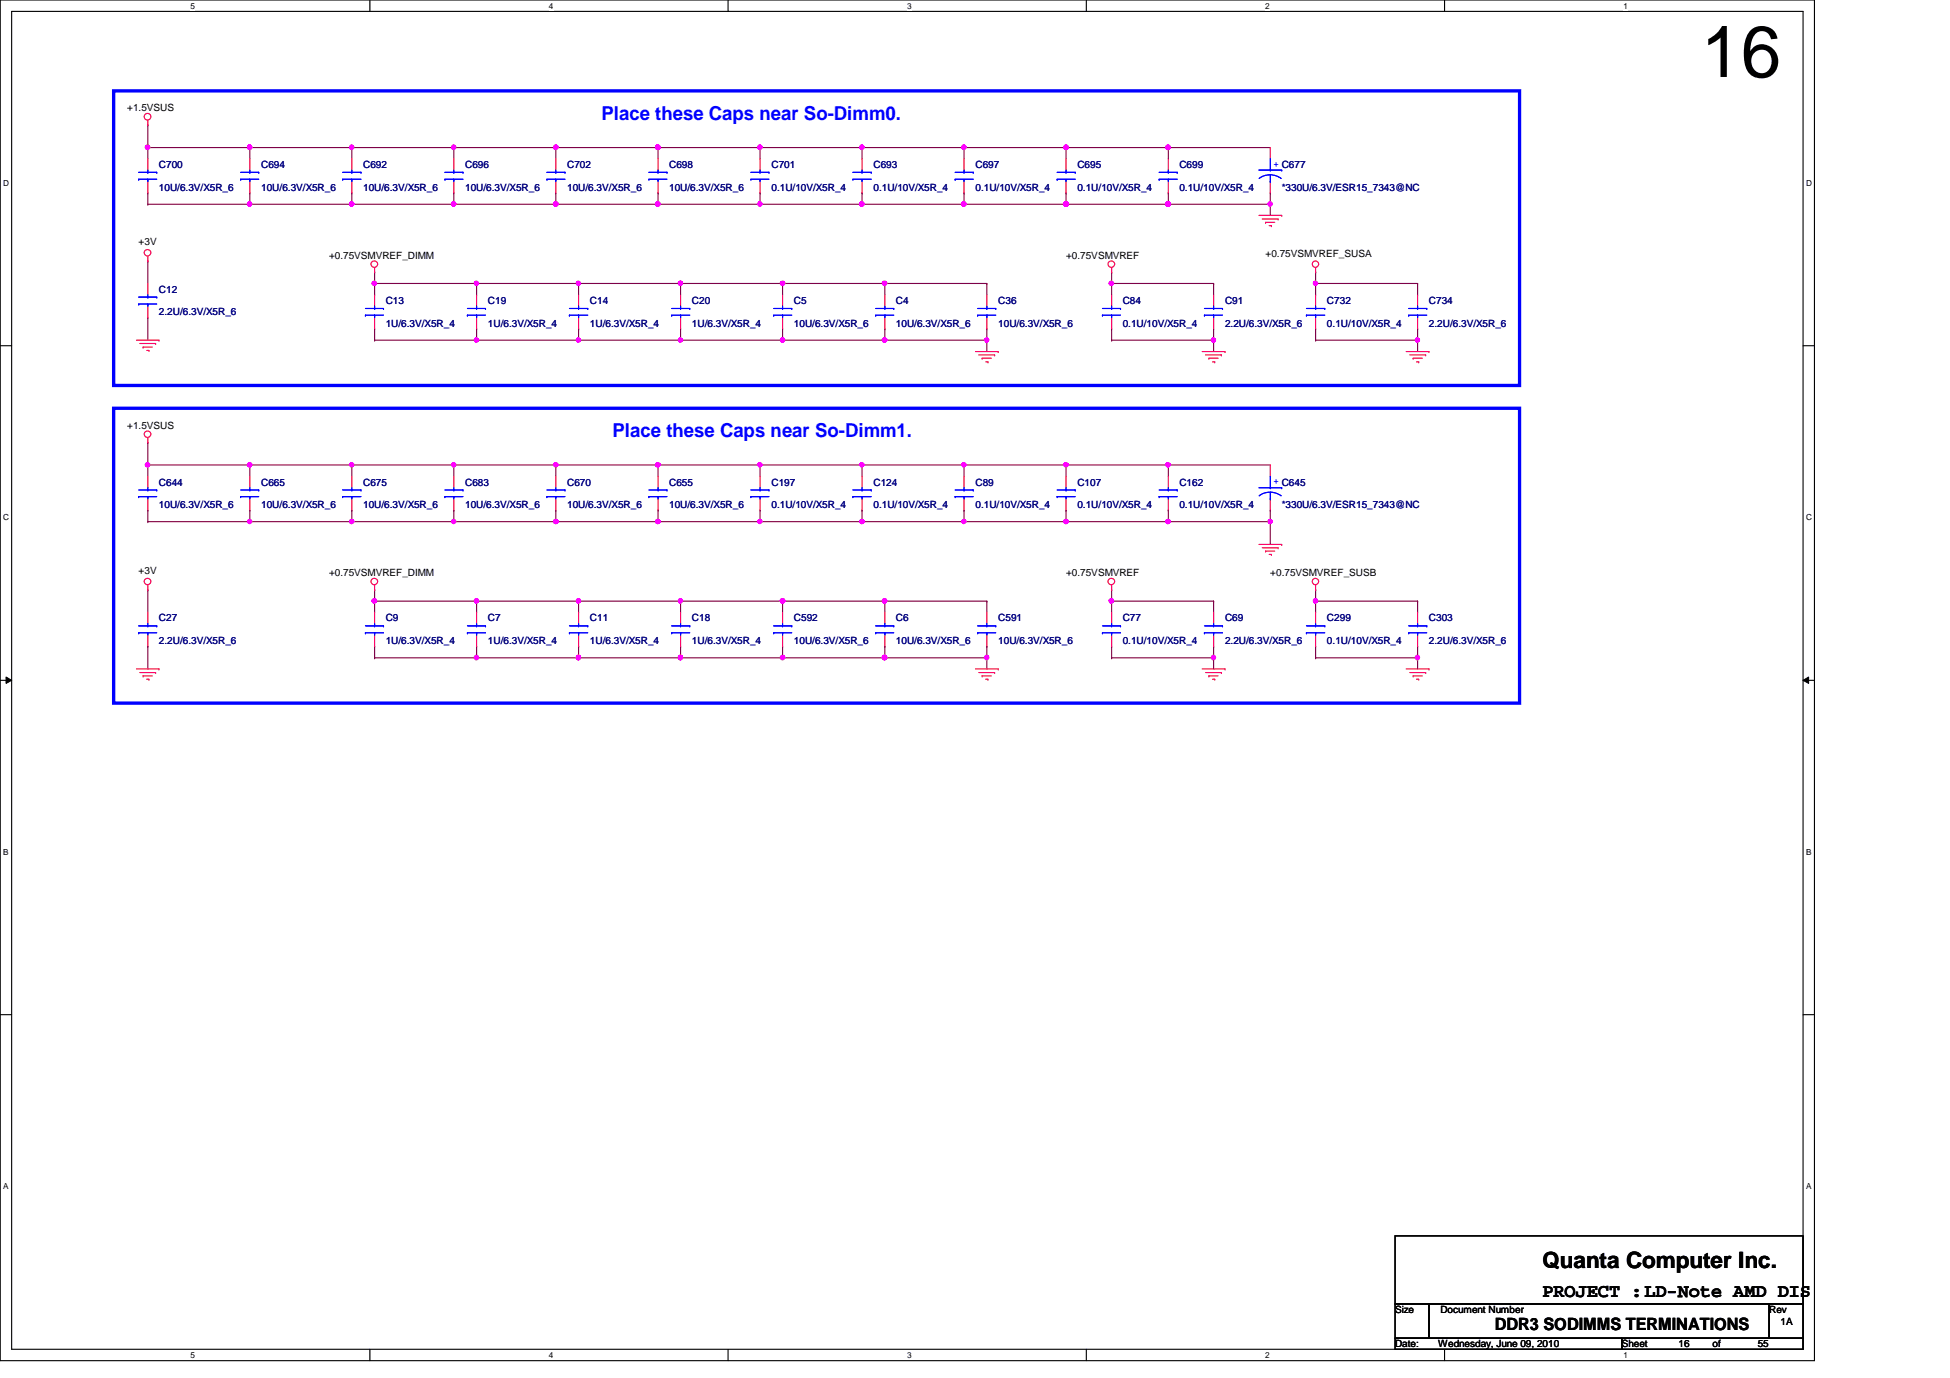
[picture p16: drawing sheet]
<svg xmlns="http://www.w3.org/2000/svg" width="297mm" height="210mm" viewBox="0 0 297 210" stroke-linecap="round" stroke-linejoin="round" font-family="sans-serif">
<defs><g id="words">
<text font-size="11" x="259.1" y="11.7">16</text>
<text font-size="3.4" x="234.9" y="193.2">Quanta Computer Inc.</text>
<g font-size="2.9" fill="#00f">
<text x="91.6" y="18.2">Place these Caps near So-Dimm0.</text>
<text x="93.3" y="66.6">Place these Caps near So-Dimm1.</text>
</g>
<text font-size="2.9" x="234.9" y="197.6">PROJECT :LD-Note AMD DIS</text>
<text font-size="2.6" x="227.7" y="202.6">DDR3 SODIMMS TERMINATIONS</text>
<g font-size="1.5">
<text x="19.4" y="16.9">+1.5VSUS</text>
<text x="21.1" y="37.3">+3V</text>
<text x="50.1" y="39.4">+0.75VSMVREF_DIMM</text>
<text x="162.4" y="39.4">+0.75VSMVREF</text>
<text x="192.8" y="39.1">+0.75VSMVREF_SUSA</text>
<text x="19.4" y="65.3">+1.5VSUS</text>
<text x="21.1" y="87.4">+3V</text>
<text x="50.1" y="87.8">+0.75VSMVREF_DIMM</text>
<text x="162.4" y="87.8">+0.75VSMVREF</text>
<text x="193.5" y="87.8">+0.75VSMVREF_SUSB</text>
<text x="212.5" y="200">Size</text>
<text x="219.4" y="200">Document Number</text>
<text x="269.5" y="200">Rev</text>
<text x="271.2" y="201.8">1A</text>
<text x="212.5" y="205.2">Date:</text>
<text x="219.1" y="205.2">Wednesday, June 09, 2010</text>
<text x="247.1" y="205.2">Sheet</text>
<text x="255.7" y="205.2">16</text>
<text x="260.9" y="205.2">of</text>
<text x="267.8" y="205.2">55</text>
</g>
<g font-size="1.5" fill="#000080">
<text x="24.2" y="25.6">C700</text>
<text x="24.2" y="29">10U/6.3V/X5R_6</text>
<text x="39.8" y="25.6">C694</text>
<text x="39.8" y="29">10U/6.3V/X5R_6</text>
<text x="55.3" y="25.6">C692</text>
<text x="55.3" y="29">10U/6.3V/X5R_6</text>
<text x="70.9" y="25.6">C696</text>
<text x="70.9" y="29">10U/6.3V/X5R_6</text>
<text x="86.4" y="25.6">C702</text>
<text x="86.4" y="29">10U/6.3V/X5R_6</text>
<text x="101.9" y="25.6">C698</text>
<text x="101.9" y="29">10U/6.3V/X5R_6</text>
<text x="117.5" y="25.6">C701</text>
<text x="117.5" y="29">0.1U/10V/X5R_4</text>
<text x="133.1" y="25.6">C693</text>
<text x="133.1" y="29">0.1U/10V/X5R_4</text>
<text x="148.6" y="25.6">C697</text>
<text x="148.6" y="29">0.1U/10V/X5R_4</text>
<text x="164.1" y="25.6">C695</text>
<text x="164.1" y="29">0.1U/10V/X5R_4</text>
<text x="179.7" y="25.6">C699</text>
<text x="179.7" y="29">0.1U/10V/X5R_4</text>
<text x="195.2" y="29">*330U/6.3V/ESR15_7343@NC</text>
<text x="24.2" y="44.6">C12</text>
<text x="58.8" y="46.3">C13</text>
<text x="74.3" y="46.3">C19</text>
<text x="89.9" y="46.3">C14</text>
<text x="105.4" y="46.3">C20</text>
<text x="120.9" y="46.3">C5</text>
<text x="136.5" y="46.3">C4</text>
<text x="152.1" y="46.3">C36</text>
<text x="171" y="46.3">C84</text>
<text x="186.6" y="46.3">C91</text>
<text x="202.1" y="46.3">C732</text>
<text x="217.7" y="46.3">C734</text>
<text x="24.2" y="48">2.2U/6.3V/X5R_6</text>
<text x="58.8" y="49.8">1U/6.3V/X5R_4</text>
<text x="74.3" y="49.8">1U/6.3V/X5R_4</text>
<text x="89.9" y="49.8">1U/6.3V/X5R_4</text>
<text x="105.4" y="49.8">1U/6.3V/X5R_4</text>
<text x="120.9" y="49.8">10U/6.3V/X5R_6</text>
<text x="136.5" y="49.8">10U/6.3V/X5R_6</text>
<text x="152.1" y="49.8">10U/6.3V/X5R_6</text>
<text x="171" y="49.8">0.1U/10V/X5R_4</text>
<text x="186.6" y="49.8">2.2U/6.3V/X5R_6</text>
<text x="202.1" y="49.8">0.1U/10V/X5R_4</text>
<text x="217.7" y="49.8">2.2U/6.3V/X5R_6</text>
<text x="24.2" y="74">C644</text>
<text x="24.2" y="77.4">10U/6.3V/X5R_6</text>
<text x="39.8" y="74">C665</text>
<text x="39.8" y="77.4">10U/6.3V/X5R_6</text>
<text x="55.3" y="74">C675</text>
<text x="55.3" y="77.4">10U/6.3V/X5R_6</text>
<text x="70.9" y="74">C683</text>
<text x="70.9" y="77.4">10U/6.3V/X5R_6</text>
<text x="86.4" y="74">C670</text>
<text x="86.4" y="77.4">10U/6.3V/X5R_6</text>
<text x="101.9" y="74">C655</text>
<text x="101.9" y="77.4">10U/6.3V/X5R_6</text>
<text x="117.5" y="74">C197</text>
<text x="117.5" y="77.4">0.1U/10V/X5R_4</text>
<text x="133.1" y="74">C124</text>
<text x="133.1" y="77.4">0.1U/10V/X5R_4</text>
<text x="148.6" y="74">C89</text>
<text x="148.6" y="77.4">0.1U/10V/X5R_4</text>
<text x="164.1" y="74">C107</text>
<text x="164.1" y="77.4">0.1U/10V/X5R_4</text>
<text x="179.7" y="74">C162</text>
<text x="179.7" y="77.4">0.1U/10V/X5R_4</text>
<text x="195.2" y="77.4">*330U/6.3V/ESR15_7343@NC</text>
<text x="24.2" y="94.7">C27</text>
<text x="58.8" y="94.7">C9</text>
<text x="74.3" y="94.7">C7</text>
<text x="89.9" y="94.7">C11</text>
<text x="105.4" y="94.7">C18</text>
<text x="120.9" y="94.7">C592</text>
<text x="136.5" y="94.7">C6</text>
<text x="152.1" y="94.7">C591</text>
<text x="171" y="94.7">C77</text>
<text x="186.6" y="94.7">C69</text>
<text x="202.1" y="94.7">C299</text>
<text x="217.7" y="94.7">C303</text>
<text x="24.2" y="98.1">2.2U/6.3V/X5R_6</text>
<text x="58.8" y="98.1">1U/6.3V/X5R_4</text>
<text x="74.3" y="98.1">1U/6.3V/X5R_4</text>
<text x="89.9" y="98.1">1U/6.3V/X5R_4</text>
<text x="105.4" y="98.1">1U/6.3V/X5R_4</text>
<text x="120.9" y="98.1">10U/6.3V/X5R_6</text>
<text x="136.5" y="98.1">10U/6.3V/X5R_6</text>
<text x="152.1" y="98.1">10U/6.3V/X5R_6</text>
<text x="171" y="98.1">0.1U/10V/X5R_4</text>
<text x="186.6" y="98.1">2.2U/6.3V/X5R_6</text>
<text x="202.1" y="98.1">0.1U/10V/X5R_4</text>
<text x="217.7" y="98.1">2.2U/6.3V/X5R_6</text>
</g>
<g font-size="1.5" fill="#00f">
<text x="194" y="25.4">+ C677</text>
<text x="194" y="73.8">+ C645</text>
</g>
<g font-size="1.3">
<text x="29" y="1.4">5</text>
<text x="83.6" y="1.4">4</text>
<text x="138.2" y="1.4">3</text>
<text x="192.7" y="1.4">2</text>
<text x="247.3" y="1.4">1</text>
<text x=".5" y="28.3">D</text>
<text x="275.1" y="28.3">D</text>
<text x=".5" y="79.2">C</text>
<text x="275.1" y="79.2">C</text>
<text x=".5" y="130.2">B</text>
<text x="275.1" y="130.2">B</text>
<text x=".5" y="181.1">A</text>
<text x="275.1" y="181.1">A</text>
<text x="29" y="206.9">5</text>
<text x="83.6" y="206.9">4</text>
<text x="138.2" y="206.9">3</text>
<text x="192.7" y="206.9">2</text>
<text x="247.3" y="206.9">1</text>
</g>
</g></defs>
<path d="M0 0h276.4v207.3h-276.4zM1.8 1.7h272.9v203.8h-272.9z" fill="none" stroke="#000" stroke-width=".17"/>
<g fill="#fff">
<path d="M29 .2h.7v1.4h-.7z"/>
<path d="M29 205.7h.7v1.4h-.7z"/>
</g>
<path d="M56.3 0v1.7M56.3 205.5v1.8" fill="none" stroke="#000" stroke-width=".17"/>
<g fill="#fff">
<path d="M83.6 .2h.7v1.4h-.7z"/>
<path d="M83.6 205.7h.7v1.4h-.7z"/>
</g>
<path d="M110.9 0v1.7M110.9 205.5v1.8" fill="none" stroke="#000" stroke-width=".17"/>
<g fill="#fff">
<path d="M138.2 .2h.6v1.4h-.6z"/>
<path d="M138.2 205.7h.6v1.4h-.6z"/>
</g>
<path d="M165.5 0v1.7M165.5 205.5v1.8" fill="none" stroke="#000" stroke-width=".17"/>
<g fill="#fff">
<path d="M192.7 .2h.7v1.4h-.7z"/>
<path d="M192.7 205.7h.7v1.4h-.7z"/>
</g>
<path d="M220 0v1.7M220 205.5v1.8" fill="none" stroke="#000" stroke-width=".17"/>
<g fill="#fff">
<path d="M247.3 .2h.7v1.4h-.7z"/>
<path d="M247.3 205.7h.7v1.4h-.7z"/>
<path d="M.5 27.2h.9v1.4h-.9z"/>
<path d="M275.1 27.2h.9v1.4h-.9z"/>
<path d="M.5 78.1h.9v1.4h-.9z"/>
<path d="M275.1 78.1h.9v1.4h-.9z"/>
</g>
<path d="M0 52.7h1.8M274.7 52.7h1.7" fill="none" stroke="#000" stroke-width=".17"/>
<g fill="#fff">
<path d="M.5 129.1h.8v1.4h-.8z"/>
<path d="M275.1 129.1h.8v1.4h-.8z"/>
</g>
<path d="M0 103.6h1.8M274.7 103.6h1.7" fill="none" stroke="#000" stroke-width=".17"/>
<path d="M.9 103.1l.9 .5-.9 .5zM274.7 103.6l.8-.5v1z" fill="#000"/>
<path d="M.9 103.1l.9 .5-.9 .5zM274.7 103.6l.8-.5v1z" fill="none" stroke="#000" stroke-width=".15"/>
<g fill="#fff">
<path d="M.5 180h.8v1.4h-.8z"/>
<path d="M275.1 180h.8v1.4h-.8z"/>
</g>
<path d="M0 154.6h1.8M274.7 154.6h1.7" fill="none" stroke="#000" stroke-width=".17"/>
<path d="M134.8 51.8h.1M134.8 51.8h15.5M169.3 41.4h.1M169.3 41.4v1.8M200.4 50.1h.1M200.4 41.4h.1M200.4 41.4v1.8M200.4 50.1v1.7" fill="none" stroke="#800040" stroke-width=".17"/>
<circle cx="150.3" cy="51.8" r=".32" fill="#f0f"/>
<circle cx="150.3" cy="51.8" r=".32" fill="none" stroke="#f0f" stroke-width=".17"/>
<circle cx="134.8" cy="51.8" r=".33" fill="#f0f"/>
<circle cx="134.8" cy="51.8" r=".33" fill="none" stroke="#f0f" stroke-width=".17"/>
<path d="M22.5 39.8h.1M22.5 39.8v3.4M146.9 22.5h.1M146.9 22.5h15.5M72.6 50.1h.1M72.6 50.1v1.7M169.3 50.1h.1M169.3 50.1v1.7" fill="none" stroke="#800040" stroke-width=".17"/>
<circle cx="146.8" cy="22.4" r=".33" fill="#f0f"/>
<circle cx="146.8" cy="22.4" r=".33" fill="none" stroke="#f0f" stroke-width=".17"/>
<path d="M57.1 41.4h.1M57.1 41.4v1.8M119.2 43.2h.1M119.2 43.2h15.6" fill="none" stroke="#800040" stroke-width=".17"/>
<circle cx="119.2" cy="43.2" r=".33" fill="#f0f"/>
<circle cx="119.2" cy="43.2" r=".33" fill="none" stroke="#f0f" stroke-width=".17"/>
<path d="M57.1 43.2h.1M57.1 43.2h15.5M103.7 43.2h.1M103.7 43.2h15.5M184.9 51.8h.1M184.9 51.8v1.8M215.9 50.1h.1M215.9 50.1v1.7" fill="none" stroke="#800040" stroke-width=".17"/>
<circle cx="103.6" cy="43.2" r=".32" fill="#f0f"/>
<circle cx="103.6" cy="43.2" r=".32" fill="none" stroke="#f0f" stroke-width=".17"/>
<path d="M134.8 43.2h.1M134.8 43.2v1.7M134.8 43.2h15.5M150.3 43.2h.1M150.3 43.2v1.7" fill="none" stroke="#800040" stroke-width=".17"/>
<circle cx="134.8" cy="43.2" r=".33" fill="#f0f"/>
<circle cx="134.8" cy="43.2" r=".33" fill="none" stroke="#f0f" stroke-width=".17"/>
<path d="M119.2 43.2h.1M119.2 50.1h.1M119.2 43.2v1.7M119.2 50.1v1.7M134.8 50.1h.1M134.8 50.1v1.7M150.3 50.1h.1M150.3 50.1v1.7M169.3 43.2h.1M169.3 43.2h15.6" fill="none" stroke="#800040" stroke-width=".17"/>
<circle cx="169.3" cy="43.2" r=".33" fill="#f0f"/>
<circle cx="169.3" cy="43.2" r=".33" fill="none" stroke="#f0f" stroke-width=".17"/>
<g fill="none" stroke="#800040" stroke-width=".17">
<path d="M22.5 29.4h.1M22.5 29.4v1.7M69.1 22.5h.1M69.1 22.5v1.7M84.7 22.5h.1M84.7 22.5v1.7M115.8 29.4h.1M115.8 29.4v1.7M131.3 29.4h.1M131.3 22.5h.1M131.3 29.4v1.7M131.3 22.5h15.6"/>
<path d="M146.9 29.4h.1M146.9 29.4v1.7M178 22.5h.1M178 22.5v1.7M184.9 43.2h.1M184.9 43.2v1.7"/>
</g>
<circle cx="131.3" cy="22.4" r=".33" fill="#f0f"/>
<circle cx="131.3" cy="22.4" r=".33" fill="none" stroke="#f0f" stroke-width=".17"/>
<path d="M22.5 22.5h.1M22.5 22.5h15.6M169.3 43.2h.1M169.3 43.2v1.7" fill="none" stroke="#800040" stroke-width=".17"/>
<circle cx="38" cy="22.4" r=".33" fill="#f0f"/>
<circle cx="38" cy="22.4" r=".33" fill="none" stroke="#f0f" stroke-width=".17"/>
<circle cx="22.5" cy="22.4" r=".34" fill="#f0f"/>
<circle cx="22.5" cy="22.4" r=".34" fill="none" stroke="#f0f" stroke-width=".17"/>
<path d="M38.1 22.5h.1M38.1 22.5v1.7M162.4 22.5h.1M162.4 22.5h15.6M178 29.4h.1M178 29.4v1.7M215.9 51.8h.1M215.9 51.8v1.8" fill="none" stroke="#800040" stroke-width=".17"/>
<circle cx="162.4" cy="22.4" r=".34" fill="#f0f"/>
<circle cx="162.4" cy="22.4" r=".34" fill="none" stroke="#f0f" stroke-width=".17"/>
<path d="M22.5 19h.1M22.5 19v5.2M22.5 22.5h.1M53.6 29.4h.1M53.6 29.4v1.7M115.8 22.5h.1M115.8 22.5h15.5" fill="none" stroke="#800040" stroke-width=".17"/>
<circle cx="115.7" cy="22.4" r=".33" fill="#f0f"/>
<circle cx="115.7" cy="22.4" r=".33" fill="none" stroke="#f0f" stroke-width=".17"/>
<path d="M38.1 31.1h.1M38.1 31.1h15.5M162.4 29.4h.1M162.4 29.4v1.7" fill="none" stroke="#800040" stroke-width=".17"/>
<circle cx="53.6" cy="31.1" r=".33" fill="#f0f"/>
<circle cx="53.6" cy="31.1" r=".33" fill="none" stroke="#f0f" stroke-width=".17"/>
<circle cx="38" cy="31.1" r=".33" fill="#f0f"/>
<circle cx="38" cy="31.1" r=".33" fill="none" stroke="#f0f" stroke-width=".17"/>
<path d="M100.2 22.5h.1M100.2 22.5h15.6" fill="none" stroke="#800040" stroke-width=".17"/>
<circle cx="100.2" cy="22.4" r=".34" fill="#f0f"/>
<circle cx="100.2" cy="22.4" r=".34" fill="none" stroke="#f0f" stroke-width=".17"/>
<path d="M53.6 22.5h.1M53.6 22.5v1.7M53.6 22.5h15.5M69.1 29.4h.1M69.1 29.4v1.7M100.2 29.4h.1M100.2 29.4v1.7M115.8 22.5h.1M115.8 22.5v1.7" fill="none" stroke="#800040" stroke-width=".17"/>
<circle cx="53.6" cy="22.4" r=".33" fill="#f0f"/>
<circle cx="53.6" cy="22.4" r=".33" fill="none" stroke="#f0f" stroke-width=".17"/>
<g fill="none" stroke="#800040" stroke-width=".17">
<path d="M38.1 29.4h.1M38.1 29.4v1.7M84.7 29.4h.1M84.7 22.5h.1M84.7 29.4v1.7M84.7 22.5h15.5M100.2 22.5h.1M100.2 22.5v1.7M131.3 22.5h.1M131.3 22.5v1.7M146.9 22.5h.1M146.9 22.5v1.7"/>
<path d="M22.5 48.4h.1M22.5 48.4v3.4M184.9 50.1h.1M184.9 50.1v1.7"/>
</g>
<circle cx="100.2" cy="22.4" r=".34" fill="#f0f"/>
<circle cx="100.2" cy="22.4" r=".34" fill="none" stroke="#f0f" stroke-width=".17"/>
<circle cx="84.7" cy="22.4" r=".34" fill="#f0f"/>
<circle cx="84.7" cy="22.4" r=".34" fill="none" stroke="#f0f" stroke-width=".17"/>
<path d="M38.1 22.5h.1M38.1 22.5h15.5M162.4 22.5h.1M162.4 22.5v1.7M193.5 31.1h.1M193.5 31.1v1.7" fill="none" stroke="#800040" stroke-width=".17"/>
<circle cx="38" cy="22.4" r=".33" fill="#f0f"/>
<circle cx="38" cy="22.4" r=".33" fill="none" stroke="#f0f" stroke-width=".17"/>
<path d="M69.1 22.5h.1M69.1 22.5h15.6" fill="none" stroke="#800040" stroke-width=".17"/>
<circle cx="69.1" cy="22.4" r=".33" fill="#f0f"/>
<circle cx="69.1" cy="22.4" r=".33" fill="none" stroke="#f0f" stroke-width=".17"/>
<path d="M72.6 43.2h.1M72.6 43.2h15.5" fill="none" stroke="#800040" stroke-width=".17"/>
<circle cx="72.6" cy="43.2" r=".32" fill="#f0f"/>
<circle cx="72.6" cy="43.2" r=".32" fill="none" stroke="#f0f" stroke-width=".17"/>
<path d="M72.6 43.2h.1M72.6 51.8h.1M72.6 43.2v1.7M72.6 51.8h15.5M150.3 51.8h.1M150.3 51.8v1.8" fill="none" stroke="#800040" stroke-width=".17"/>
<circle cx="72.6" cy="51.8" r=".32" fill="#f0f"/>
<circle cx="72.6" cy="51.8" r=".32" fill="none" stroke="#f0f" stroke-width=".17"/>
<path d="M119.2 51.8h.1M119.2 51.8h15.6" fill="none" stroke="#800040" stroke-width=".17"/>
<circle cx="134.8" cy="51.8" r=".33" fill="#f0f"/>
<circle cx="134.8" cy="51.8" r=".33" fill="none" stroke="#f0f" stroke-width=".17"/>
<circle cx="119.2" cy="51.8" r=".33" fill="#f0f"/>
<circle cx="119.2" cy="51.8" r=".33" fill="none" stroke="#f0f" stroke-width=".17"/>
<path d="M57.1 43.2h.1M57.1 43.2v1.7" fill="none" stroke="#800040" stroke-width=".17"/>
<circle cx="57" cy="43.2" r=".33" fill="#f0f"/>
<circle cx="57" cy="43.2" r=".33" fill="none" stroke="#f0f" stroke-width=".17"/>
<path d="M57.1 50.1h.1M57.1 50.1v1.7M88.1 43.2h.1M88.1 43.2v1.7M88.1 43.2h15.6M103.7 43.2h.1M103.7 43.2v1.7" fill="none" stroke="#800040" stroke-width=".17"/>
<circle cx="103.6" cy="43.2" r=".32" fill="#f0f"/>
<circle cx="103.6" cy="43.2" r=".32" fill="none" stroke="#f0f" stroke-width=".17"/>
<circle cx="88.1" cy="43.2" r=".32" fill="#f0f"/>
<circle cx="88.1" cy="43.2" r=".32" fill="none" stroke="#f0f" stroke-width=".17"/>
<path d="M178 22.5h.1M178 22.5h15.5M57.1 51.8h.1M57.1 51.8h15.5M88.1 50.1h.1M88.1 50.1v1.7M103.7 50.1h.1M103.7 50.1v1.7" fill="none" stroke="#800040" stroke-width=".17"/>
<circle cx="177.9" cy="22.4" r=".34" fill="#f0f"/>
<circle cx="177.9" cy="22.4" r=".34" fill="none" stroke="#f0f" stroke-width=".17"/>
<path d="M103.7 51.8h.1M103.7 51.8h15.5" fill="none" stroke="#800040" stroke-width=".17"/>
<circle cx="103.6" cy="51.8" r=".32" fill="#f0f"/>
<circle cx="103.6" cy="51.8" r=".32" fill="none" stroke="#f0f" stroke-width=".17"/>
<path d="M88.1 51.8h.1M88.1 51.8h15.6" fill="none" stroke="#800040" stroke-width=".17"/>
<circle cx="88.1" cy="51.8" r=".32" fill="#f0f"/>
<circle cx="88.1" cy="51.8" r=".32" fill="none" stroke="#f0f" stroke-width=".17"/>
<path d="M200.4 43.2h.1M200.4 43.2h15.5" fill="none" stroke="#800040" stroke-width=".17"/>
<circle cx="200.4" cy="43.2" r=".32" fill="#f0f"/>
<circle cx="200.4" cy="43.2" r=".32" fill="none" stroke="#f0f" stroke-width=".17"/>
<path d="M169.3 51.8h.1M169.3 51.8h15.6M200.4 43.2h.1M200.4 43.2v1.7M215.9 43.2h.1M215.9 43.2v1.7" fill="none" stroke="#800040" stroke-width=".17"/>
<circle cx="184.8" cy="51.8" r=".32" fill="#f0f"/>
<circle cx="184.8" cy="51.8" r=".32" fill="none" stroke="#f0f" stroke-width=".17"/>
<path d="M200.4 51.8h.1M200.4 51.8h15.5" fill="none" stroke="#800040" stroke-width=".17"/>
<circle cx="215.9" cy="51.8" r=".32" fill="#f0f"/>
<circle cx="215.9" cy="51.8" r=".32" fill="none" stroke="#f0f" stroke-width=".17"/>
<path d="M22.5 31.1h.1M22.5 31.1h15.6M178 31.1h.1M178 31.1h15.5" fill="none" stroke="#800040" stroke-width=".17"/>
<circle cx="193.5" cy="31.1" r=".33" fill="#f0f"/>
<circle cx="193.5" cy="31.1" r=".33" fill="none" stroke="#f0f" stroke-width=".17"/>
<circle cx="177.9" cy="31.1" r=".34" fill="#f0f"/>
<circle cx="177.9" cy="31.1" r=".34" fill="none" stroke="#f0f" stroke-width=".17"/>
<path d="M115.8 31.1h.1M115.8 31.1h15.5" fill="none" stroke="#800040" stroke-width=".17"/>
<circle cx="131.3" cy="31.1" r=".33" fill="#f0f"/>
<circle cx="131.3" cy="31.1" r=".33" fill="none" stroke="#f0f" stroke-width=".17"/>
<circle cx="115.7" cy="31.1" r=".33" fill="#f0f"/>
<circle cx="115.7" cy="31.1" r=".33" fill="none" stroke="#f0f" stroke-width=".17"/>
<path d="M146.9 31.1h.1M146.9 31.1h15.5" fill="none" stroke="#800040" stroke-width=".17"/>
<circle cx="162.4" cy="31.1" r=".34" fill="#f0f"/>
<circle cx="162.4" cy="31.1" r=".34" fill="none" stroke="#f0f" stroke-width=".17"/>
<circle cx="146.8" cy="31.1" r=".33" fill="#f0f"/>
<circle cx="146.8" cy="31.1" r=".33" fill="none" stroke="#f0f" stroke-width=".17"/>
<path d="M100.2 31.1h.1M100.2 31.1h15.6" fill="none" stroke="#800040" stroke-width=".17"/>
<circle cx="100.2" cy="31.1" r=".34" fill="#f0f"/>
<circle cx="100.2" cy="31.1" r=".34" fill="none" stroke="#f0f" stroke-width=".17"/>
<path d="M84.7 31.1h.1M84.7 31.1h15.5" fill="none" stroke="#800040" stroke-width=".17"/>
<circle cx="100.2" cy="31.1" r=".34" fill="#f0f"/>
<circle cx="100.2" cy="31.1" r=".34" fill="none" stroke="#f0f" stroke-width=".17"/>
<circle cx="84.7" cy="31.1" r=".34" fill="#f0f"/>
<circle cx="84.7" cy="31.1" r=".34" fill="none" stroke="#f0f" stroke-width=".17"/>
<path d="M53.6 31.1h.1M53.6 31.1h15.5" fill="none" stroke="#800040" stroke-width=".17"/>
<circle cx="69.1" cy="31.1" r=".33" fill="#f0f"/>
<circle cx="69.1" cy="31.1" r=".33" fill="none" stroke="#f0f" stroke-width=".17"/>
<circle cx="53.6" cy="31.1" r=".33" fill="#f0f"/>
<circle cx="53.6" cy="31.1" r=".33" fill="none" stroke="#f0f" stroke-width=".17"/>
<path d="M162.4 31.1h.1M162.4 31.1h15.6" fill="none" stroke="#800040" stroke-width=".17"/>
<circle cx="177.9" cy="31.1" r=".34" fill="#f0f"/>
<circle cx="177.9" cy="31.1" r=".34" fill="none" stroke="#f0f" stroke-width=".17"/>
<circle cx="162.4" cy="31.1" r=".34" fill="#f0f"/>
<circle cx="162.4" cy="31.1" r=".34" fill="none" stroke="#f0f" stroke-width=".17"/>
<path d="M131.3 31.1h.1M131.3 31.1h15.6" fill="none" stroke="#800040" stroke-width=".17"/>
<circle cx="146.8" cy="31.1" r=".33" fill="#f0f"/>
<circle cx="146.8" cy="31.1" r=".33" fill="none" stroke="#f0f" stroke-width=".17"/>
<circle cx="131.3" cy="31.1" r=".33" fill="#f0f"/>
<circle cx="131.3" cy="31.1" r=".33" fill="none" stroke="#f0f" stroke-width=".17"/>
<path d="M69.1 31.1h.1M69.1 31.1h15.6" fill="none" stroke="#800040" stroke-width=".17"/>
<circle cx="84.7" cy="31.1" r=".34" fill="#f0f"/>
<circle cx="84.7" cy="31.1" r=".34" fill="none" stroke="#f0f" stroke-width=".17"/>
<circle cx="69.1" cy="31.1" r=".33" fill="#f0f"/>
<circle cx="69.1" cy="31.1" r=".33" fill="none" stroke="#f0f" stroke-width=".17"/>
<path d="M193.5 29.4h.1M193.5 29.4v1.7M22.5 67.4h.1M22.5 67.4v3.4M53.6 70.8h.1M53.6 70.8h15.5" fill="none" stroke="#800040" stroke-width=".17"/>
<circle cx="53.6" cy="70.8" r=".32" fill="#f0f"/>
<circle cx="53.6" cy="70.8" r=".32" fill="none" stroke="#f0f" stroke-width=".17"/>
<path d="M84.7 70.8h.1M84.7 70.8h15.5M162.4 77.7h.1M162.4 77.7v1.8M22.5 89.8h.1M22.5 89.8v3.5M184.9 91.6h.1M184.9 91.6v1.7" fill="none" stroke="#800040" stroke-width=".17"/>
<circle cx="100.2" cy="70.8" r=".33" fill="#f0f"/>
<circle cx="100.2" cy="70.8" r=".33" fill="none" stroke="#f0f" stroke-width=".17"/>
<circle cx="84.7" cy="70.8" r=".33" fill="#f0f"/>
<circle cx="84.7" cy="70.8" r=".33" fill="none" stroke="#f0f" stroke-width=".17"/>
<path d="M22.5 70.8h.1M22.5 70.8v1.8M84.7 70.8h.1M84.7 70.8v1.8M169.3 91.6h.1M169.3 91.6h15.6" fill="none" stroke="#800040" stroke-width=".17"/>
<circle cx="169.3" cy="91.5" r=".34" fill="#f0f"/>
<circle cx="169.3" cy="91.5" r=".34" fill="none" stroke="#f0f" stroke-width=".17"/>
<path d="M69.1 70.8h.1M69.1 70.8v1.8M115.8 77.7h.1M115.8 77.7v1.8M131.3 77.7h.1M131.3 70.8h.1M131.3 77.7v1.8M131.3 70.8h15.6M146.9 77.7h.1M146.9 77.7v1.8M178 70.8h.1M178 70.8v1.8" fill="none" stroke="#800040" stroke-width=".17"/>
<circle cx="131.3" cy="70.8" r=".32" fill="#f0f"/>
<circle cx="131.3" cy="70.8" r=".32" fill="none" stroke="#f0f" stroke-width=".17"/>
<path d="M22.5 70.8h.1M22.5 70.8h15.6M169.3 89.8h.1M169.3 91.6h.1M169.3 89.8v3.5" fill="none" stroke="#800040" stroke-width=".17"/>
<circle cx="38" cy="70.8" r=".32" fill="#f0f"/>
<circle cx="38" cy="70.8" r=".32" fill="none" stroke="#f0f" stroke-width=".17"/>
<circle cx="22.5" cy="70.8" r=".33" fill="#f0f"/>
<circle cx="22.5" cy="70.8" r=".33" fill="none" stroke="#f0f" stroke-width=".17"/>
<path d="M38.1 70.8h.1M38.1 70.8v1.8M146.9 70.8h.1M146.9 70.8h15.5M178 77.7h.1M178 77.7v1.8M169.3 98.5h.1M169.3 98.5v1.7" fill="none" stroke="#800040" stroke-width=".17"/>
<circle cx="146.8" cy="70.8" r=".32" fill="#f0f"/>
<circle cx="146.8" cy="70.8" r=".32" fill="none" stroke="#f0f" stroke-width=".17"/>
<path d="M162.4 70.8h.1M162.4 70.8h15.6" fill="none" stroke="#800040" stroke-width=".17"/>
<circle cx="162.4" cy="70.8" r=".33" fill="#f0f"/>
<circle cx="162.4" cy="70.8" r=".33" fill="none" stroke="#f0f" stroke-width=".17"/>
<path d="M115.8 70.8h.1M115.8 70.8h15.5" fill="none" stroke="#800040" stroke-width=".17"/>
<circle cx="115.8" cy="70.8" r=".32" fill="#f0f"/>
<circle cx="115.8" cy="70.8" r=".32" fill="none" stroke="#f0f" stroke-width=".17"/>
<path d="M38.1 79.5h.1M38.1 79.5h15.5" fill="none" stroke="#800040" stroke-width=".17"/>
<circle cx="53.6" cy="79.4" r=".32" fill="#f0f"/>
<circle cx="53.6" cy="79.4" r=".32" fill="none" stroke="#f0f" stroke-width=".17"/>
<circle cx="38" cy="79.4" r=".32" fill="#f0f"/>
<circle cx="38" cy="79.4" r=".32" fill="none" stroke="#f0f" stroke-width=".17"/>
<path d="M100.2 70.8h.1M100.2 70.8h15.6" fill="none" stroke="#800040" stroke-width=".17"/>
<circle cx="100.2" cy="70.8" r=".33" fill="#f0f"/>
<circle cx="100.2" cy="70.8" r=".33" fill="none" stroke="#f0f" stroke-width=".17"/>
<g fill="none" stroke="#800040" stroke-width=".17">
<path d="M53.6 70.8h.1M53.6 70.8v1.8M69.1 77.7h.1M69.1 77.7v1.8M84.7 77.7h.1M84.7 77.7v1.8M100.2 77.7h.1M100.2 70.8h.1M100.2 70.8v1.8M100.2 77.7v1.8M115.8 70.8h.1M115.8 70.8v1.8"/>
<path d="M131.3 70.8h.1M131.3 70.8v1.8M146.9 70.8h.1M146.9 70.8v1.8M193.5 79.5h.1M193.5 79.5v3.4M22.5 98.5h.1M22.5 98.5v3.4M184.9 98.5h.1M184.9 98.5v1.7M215.9 100.2h.1M215.9 100.2v1.7"/>
</g>
<circle cx="193.5" cy="79.4" r=".32" fill="#f0f"/>
<circle cx="193.5" cy="79.4" r=".32" fill="none" stroke="#f0f" stroke-width=".17"/>
<path d="M38.1 70.8h.1M38.1 70.8h15.5M162.4 70.8h.1M162.4 70.8v1.8" fill="none" stroke="#800040" stroke-width=".17"/>
<circle cx="38" cy="70.8" r=".32" fill="#f0f"/>
<circle cx="38" cy="70.8" r=".32" fill="none" stroke="#f0f" stroke-width=".17"/>
<path d="M69.1 70.8h.1M69.1 70.8h15.6" fill="none" stroke="#800040" stroke-width=".17"/>
<circle cx="69.1" cy="70.8" r=".32" fill="#f0f"/>
<circle cx="69.1" cy="70.8" r=".32" fill="none" stroke="#f0f" stroke-width=".17"/>
<path d="M193.5 77.7h.1M193.5 77.7v1.8M72.6 91.6h.1M72.6 91.6h15.5M200.4 89.8h.1M200.4 89.8v1.8" fill="none" stroke="#800040" stroke-width=".17"/>
<circle cx="72.6" cy="91.5" r=".33" fill="#f0f"/>
<circle cx="72.6" cy="91.5" r=".33" fill="none" stroke="#f0f" stroke-width=".17"/>
<g fill="none" stroke="#800040" stroke-width=".17">
<path d="M57.1 91.6h.1M57.1 98.5h.1M57.1 91.6v1.7M57.1 98.5v1.7M72.6 91.6h.1M72.6 91.6v1.7M88.1 91.6h.1M88.1 91.6v1.7M88.1 91.6h15.6M103.7 91.6h.1M103.7 91.6v1.7M150.3 100.2h.1"/>
<path d="M150.3 100.2v1.7"/>
</g>
<circle cx="103.6" cy="91.5" r=".33" fill="#f0f"/>
<circle cx="103.6" cy="91.5" r=".33" fill="none" stroke="#f0f" stroke-width=".17"/>
<circle cx="88.1" cy="91.5" r=".33" fill="#f0f"/>
<circle cx="88.1" cy="91.5" r=".33" fill="none" stroke="#f0f" stroke-width=".17"/>
<path d="M88.1 98.5h.1M88.1 98.5v1.7M103.7 98.5h.1M103.7 91.6h.1M103.7 98.5v1.7M103.7 91.6h15.5M134.8 91.6h.1M134.8 91.6h15.5M134.8 91.6v1.7M150.3 91.6h.1M150.3 91.6v1.7" fill="none" stroke="#800040" stroke-width=".17"/>
<circle cx="134.7" cy="91.5" r=".34" fill="#f0f"/>
<circle cx="134.7" cy="91.5" r=".34" fill="none" stroke="#f0f" stroke-width=".17"/>
<path d="M119.2 91.6h.1M119.2 91.6v1.7" fill="none" stroke="#800040" stroke-width=".17"/>
<circle cx="119.2" cy="91.5" r=".34" fill="#f0f"/>
<circle cx="119.2" cy="91.5" r=".34" fill="none" stroke="#f0f" stroke-width=".17"/>
<path d="M72.6 98.5h.1M72.6 98.5v1.7M119.2 98.5h.1M119.2 91.6h.1M119.2 98.5v1.7M119.2 91.6h15.6M134.8 98.5h.1M134.8 98.5v1.7M150.3 98.5h.1M150.3 98.5v1.7" fill="none" stroke="#800040" stroke-width=".17"/>
<circle cx="119.2" cy="91.5" r=".34" fill="#f0f"/>
<circle cx="119.2" cy="91.5" r=".34" fill="none" stroke="#f0f" stroke-width=".17"/>
<path d="M57.1 89.8h.1M57.1 91.6h.1M57.1 89.8v1.8M57.1 91.6h15.5" fill="none" stroke="#800040" stroke-width=".17"/>
<circle cx="57" cy="91.5" r=".34" fill="#f0f"/>
<circle cx="57" cy="91.5" r=".34" fill="none" stroke="#f0f" stroke-width=".17"/>
<path d="M22.5 77.7h.1M22.5 77.7v1.8M38.1 77.7h.1M38.1 77.7v1.8M53.6 77.7h.1M53.6 77.7v1.8M178 70.8h.1M178 70.8h15.5" fill="none" stroke="#800040" stroke-width=".17"/>
<circle cx="177.9" cy="70.8" r=".33" fill="#f0f"/>
<circle cx="177.9" cy="70.8" r=".33" fill="none" stroke="#f0f" stroke-width=".17"/>
<path d="M200.4 91.6h.1M200.4 91.6v1.7" fill="none" stroke="#800040" stroke-width=".17"/>
<circle cx="200.4" cy="91.5" r=".33" fill="#f0f"/>
<circle cx="200.4" cy="91.5" r=".33" fill="none" stroke="#f0f" stroke-width=".17"/>
<path d="M200.4 98.5h.1M200.4 91.6h.1M200.4 98.5v1.7M200.4 91.6h15.5M215.9 91.6h.1M215.9 91.6v1.7M57.1 100.2h.1M57.1 100.2h31M72.6 100.2h.1" fill="none" stroke="#800040" stroke-width=".17"/>
<circle cx="88.1" cy="100.2" r=".33" fill="#f0f"/>
<circle cx="88.1" cy="100.2" r=".33" fill="none" stroke="#f0f" stroke-width=".17"/>
<circle cx="72.6" cy="100.2" r=".33" fill="#f0f"/>
<circle cx="72.6" cy="100.2" r=".33" fill="none" stroke="#f0f" stroke-width=".17"/>
<path d="M103.7 100.2h.1M103.7 100.2h15.5" fill="none" stroke="#800040" stroke-width=".17"/>
<circle cx="103.6" cy="100.2" r=".33" fill="#f0f"/>
<circle cx="103.6" cy="100.2" r=".33" fill="none" stroke="#f0f" stroke-width=".17"/>
<path d="M119.2 100.2h.1M119.2 100.2h15.6" fill="none" stroke="#800040" stroke-width=".17"/>
<circle cx="134.7" cy="100.2" r=".34" fill="#f0f"/>
<circle cx="134.7" cy="100.2" r=".34" fill="none" stroke="#f0f" stroke-width=".17"/>
<circle cx="119.2" cy="100.2" r=".34" fill="#f0f"/>
<circle cx="119.2" cy="100.2" r=".34" fill="none" stroke="#f0f" stroke-width=".17"/>
<path d="M134.8 100.2h.1M134.8 100.2h15.5" fill="none" stroke="#800040" stroke-width=".17"/>
<circle cx="150.3" cy="100.2" r=".33" fill="#f0f"/>
<circle cx="150.3" cy="100.2" r=".33" fill="none" stroke="#f0f" stroke-width=".17"/>
<circle cx="134.7" cy="100.2" r=".34" fill="#f0f"/>
<circle cx="134.7" cy="100.2" r=".34" fill="none" stroke="#f0f" stroke-width=".17"/>
<path d="M88.1 100.2h.1M88.1 100.2h15.6" fill="none" stroke="#800040" stroke-width=".17"/>
<circle cx="103.6" cy="100.2" r=".33" fill="#f0f"/>
<circle cx="103.6" cy="100.2" r=".33" fill="none" stroke="#f0f" stroke-width=".17"/>
<circle cx="88.1" cy="100.2" r=".33" fill="#f0f"/>
<circle cx="88.1" cy="100.2" r=".33" fill="none" stroke="#f0f" stroke-width=".17"/>
<path d="M169.3 100.2h.1M169.3 100.2h15.6" fill="none" stroke="#800040" stroke-width=".17"/>
<circle cx="184.8" cy="100.2" r=".33" fill="#f0f"/>
<circle cx="184.8" cy="100.2" r=".33" fill="none" stroke="#f0f" stroke-width=".17"/>
<path d="M200.4 100.2h.1M200.4 100.2h15.5" fill="none" stroke="#800040" stroke-width=".17"/>
<circle cx="215.9" cy="100.2" r=".33" fill="#f0f"/>
<circle cx="215.9" cy="100.2" r=".33" fill="none" stroke="#f0f" stroke-width=".17"/>
<path d="M22.5 79.5h.1M22.5 79.5h15.6M115.8 79.5h.1M115.8 79.5h15.5M215.9 98.5h.1M215.9 98.5v1.7" fill="none" stroke="#800040" stroke-width=".17"/>
<circle cx="131.3" cy="79.4" r=".32" fill="#f0f"/>
<circle cx="131.3" cy="79.4" r=".32" fill="none" stroke="#f0f" stroke-width=".17"/>
<circle cx="115.8" cy="79.4" r=".32" fill="#f0f"/>
<circle cx="115.8" cy="79.4" r=".32" fill="none" stroke="#f0f" stroke-width=".17"/>
<path d="M146.9 79.5h.1M146.9 79.5h15.5" fill="none" stroke="#800040" stroke-width=".17"/>
<circle cx="162.4" cy="79.4" r=".33" fill="#f0f"/>
<circle cx="162.4" cy="79.4" r=".33" fill="none" stroke="#f0f" stroke-width=".17"/>
<circle cx="146.8" cy="79.4" r=".32" fill="#f0f"/>
<circle cx="146.8" cy="79.4" r=".32" fill="none" stroke="#f0f" stroke-width=".17"/>
<path d="M69.1 79.5h.1M69.1 79.5h15.6" fill="none" stroke="#800040" stroke-width=".17"/>
<circle cx="84.7" cy="79.4" r=".33" fill="#f0f"/>
<circle cx="84.7" cy="79.4" r=".33" fill="none" stroke="#f0f" stroke-width=".17"/>
<circle cx="69.1" cy="79.4" r=".32" fill="#f0f"/>
<circle cx="69.1" cy="79.4" r=".32" fill="none" stroke="#f0f" stroke-width=".17"/>
<path d="M178 79.5h.1M178 79.5h15.5" fill="none" stroke="#800040" stroke-width=".17"/>
<circle cx="177.9" cy="79.4" r=".33" fill="#f0f"/>
<circle cx="177.9" cy="79.4" r=".33" fill="none" stroke="#f0f" stroke-width=".17"/>
<path d="M162.4 79.5h.1M162.4 79.5h15.6" fill="none" stroke="#800040" stroke-width=".17"/>
<circle cx="177.9" cy="79.4" r=".33" fill="#f0f"/>
<circle cx="177.9" cy="79.4" r=".33" fill="none" stroke="#f0f" stroke-width=".17"/>
<circle cx="162.4" cy="79.4" r=".33" fill="#f0f"/>
<circle cx="162.4" cy="79.4" r=".33" fill="none" stroke="#f0f" stroke-width=".17"/>
<path d="M131.3 79.5h.1M131.3 79.5h15.6" fill="none" stroke="#800040" stroke-width=".17"/>
<circle cx="131.3" cy="79.4" r=".32" fill="#f0f"/>
<circle cx="131.3" cy="79.4" r=".32" fill="none" stroke="#f0f" stroke-width=".17"/>
<path d="M100.2 79.5h.1M100.2 79.5h15.6" fill="none" stroke="#800040" stroke-width=".17"/>
<circle cx="100.2" cy="79.4" r=".33" fill="#f0f"/>
<circle cx="100.2" cy="79.4" r=".33" fill="none" stroke="#f0f" stroke-width=".17"/>
<path d="M84.7 79.5h.1M84.7 79.5h15.5" fill="none" stroke="#800040" stroke-width=".17"/>
<circle cx="100.2" cy="79.4" r=".33" fill="#f0f"/>
<circle cx="100.2" cy="79.4" r=".33" fill="none" stroke="#f0f" stroke-width=".17"/>
<circle cx="84.7" cy="79.4" r=".33" fill="#f0f"/>
<circle cx="84.7" cy="79.4" r=".33" fill="none" stroke="#f0f" stroke-width=".17"/>
<path d="M53.6 79.5h.1M53.6 79.5h15.5" fill="none" stroke="#800040" stroke-width=".17"/>
<circle cx="53.6" cy="79.4" r=".32" fill="#f0f"/>
<circle cx="53.6" cy="79.4" r=".32" fill="none" stroke="#f0f" stroke-width=".17"/>
<path d="M184.9 100.2h.1M184.9 100.2v1.7" fill="none" stroke="#800040" stroke-width=".17"/>
<g fill="none" stroke="#f00" stroke-width=".17">
<path d="M22.5 19h.1M22.5 18.3v.7M22.5 39.8h.1M22.5 24.2v1.7M22.5 27.6v1.8M22.5 39v.8M38.1 24.2v1.7M38.1 27.6v1.8M53.6 24.2v1.7M53.6 27.6v1.8M69.1 24.2v1.7M69.1 27.6v1.8"/>
<path d="M84.7 24.2v1.7M84.7 27.6v1.8M100.2 24.2v1.7M100.2 27.6v1.8M115.8 24.2v1.7M115.8 27.6v1.8M131.3 24.2v1.7M131.3 27.6v1.8M146.9 24.2v1.7M146.9 27.6v1.8M162.4 24.2v1.7M162.4 27.6v1.8"/>
<path d="M178 24.2v1.7M178 27.6v1.8M191.8 32.8h3.4M192.3 33.4h2.4M192.8 33.9h.1M192.8 33.9h1.4M193.3 34.4h.4M193.5 22.5v1.7M193.5 27.6v1.8M193.7 34.4h.1M194.7 33.4h.1M195.2 32.8h.1"/>
<path d="M20.8 51.8h3.4M21.3 52.3h2.4M21.8 52.9h.1M21.8 52.9h1.4M22.3 53.4h.4M22.5 43.2v1.7M22.5 46.7v1.7M22.7 53.4h.1M23.7 52.3h.1M24.2 51.8h.1M57.1 41.4h.1M57.1 40.8v.6"/>
<path d="M57.1 44.9v1.8M57.1 48.4v1.7M72.6 44.9v1.8M72.6 48.4v1.7M88.1 44.9v1.8M88.1 48.4v1.7M103.7 44.9v1.8M103.7 48.4v1.7M119.2 44.9v1.8M119.2 48.4v1.7M134.8 44.9v1.8M134.8 48.4v1.7"/>
<path d="M148.6 53.6h3.5M149.1 54.1h2.4M149.6 54.6h.1M149.6 54.6h1.4M150.2 55.1h.3M150.3 44.9v1.8M150.3 48.4v1.7M150.5 55.1h.1M151.5 54.1h.1M152.1 53.6h.1M169.3 41.4h.1M169.3 40.8v.6"/>
<path d="M169.3 44.9v1.8M169.3 48.4v1.7M183.1 53.6h3.5M183.6 54.1h2.5M184.1 54.6h.1M184.1 54.6h1.4M184.7 55.1h.3M184.9 44.9v1.8M184.9 48.4v1.7M185 55.1h.1M186.1 54.1h.1M186.6 53.6h.1"/>
<path d="M200.4 41.4h.1M200.4 40.8v.6M200.4 44.9v1.8M200.4 48.4v1.7M214.2 53.6h3.5M214.8 54.1h2.4M215.3 54.6h.1M215.3 54.6h1.4M215.8 55.1h.3M215.9 44.9v1.8M215.9 48.4v1.7M216.1 55.1h.1"/>
<path d="M217.2 54.1h.1M217.7 53.6h.1M22.5 67.4h.1M22.5 66.7v.7M22.5 72.6v1.7M22.5 76v1.7M38.1 72.6v1.7M38.1 76v1.7M53.6 72.6v1.7M53.6 76v1.7M69.1 72.6v1.7M69.1 76v1.7"/>
<path d="M84.7 72.6v1.7M84.7 76v1.7M100.2 72.6v1.7M100.2 76v1.7M115.8 72.6v1.7M115.8 76v1.7M131.3 72.6v1.7M131.3 76v1.7M146.9 72.6v1.7M146.9 76v1.7M162.4 72.6v1.7M162.4 76v1.7"/>
<path d="M178 72.6v1.7M178 76v1.7M193.5 70.8v1.8M193.5 76v1.7M22.5 89.8h.1M22.5 89.1v.7M22.5 93.3v1.7M22.5 96.7v1.8M57.1 89.8h.1M57.1 89.1v.7M57.1 93.3v1.7M57.1 96.7v1.8"/>
<path d="M72.6 93.3v1.7M72.6 96.7v1.8M88.1 93.3v1.7M88.1 96.7v1.8M103.7 93.3v1.7M103.7 96.7v1.8M119.2 93.3v1.7M119.2 96.7v1.8M134.8 93.3v1.7M134.8 96.7v1.8M150.3 93.3v1.7M150.3 96.7v1.8"/>
<path d="M169.3 89.8h.1M169.3 89.1v.7M169.3 93.3v1.7M169.3 96.7v1.8M184.9 93.3v1.7M184.9 96.7v1.8M191.8 82.9h3.4M192.3 83.4h2.4M192.8 83.9h.1M192.8 83.9h1.4M193.3 84.5h.4M193.7 84.5h.1"/>
<path d="M194.7 83.4h.1M195.2 82.9h.1M200.4 89.8h.1M200.4 89.1v.7M200.4 93.3v1.7M200.4 96.7v1.8M215.9 93.3v1.7M215.9 96.7v1.8M20.8 101.9h3.4M21.3 102.4h2.4M21.8 103h.1M21.8 103h1.4"/>
<path d="M22.3 103.5h.4M22.7 103.5h.1M23.7 102.4h.1M24.2 101.9h.1M148.6 101.9h3.5M149.1 102.4h2.4M149.6 103h.1M149.6 103h1.4M150.2 103.5h.3M150.5 103.5h.1M151.5 102.4h.1M152.1 101.9h.1"/>
<path d="M183.1 101.9h3.5M183.6 102.4h2.5M184.1 103h.1M184.1 103h1.4M184.7 103.5h.3M185 103.5h.1M186.1 102.4h.1M186.6 101.9h.1M214.2 101.9h3.5M214.8 102.4h2.4M215.3 103h.1M215.3 103h1.4"/>
<path d="M215.8 103.5h.3M216.1 103.5h.1M217.2 102.4h.1M217.7 101.9h.1"/>
<circle cx="22.5" cy="17.8" r=".51"/>
<circle cx="22.5" cy="38.5" r=".5"/>
<circle cx="57" cy="40.2" r=".5"/>
<circle cx="169.3" cy="40.2" r=".5"/>
<circle cx="200.4" cy="40.2" r=".49"/>
<circle cx="22.5" cy="66.1" r=".5"/>
<circle cx="22.5" cy="88.6" r=".5"/>
<circle cx="57" cy="88.6" r=".5"/>
<circle cx="169.3" cy="88.6" r=".5"/>
<circle cx="200.4" cy="88.6" r=".49"/>
</g>
<path d="M212.5 188.3h62.2v10.3h-62.2zM212.5 198.6h5.2v5.2h-5.2zM217.7 198.6h51.8v5.2h-51.8zM269.5 198.6h5.2v5.2h-5.2zM212.5 203.8h34.6v1.7h-34.6zM247.1 203.8h27.6v1.7h-27.6z" fill="none" stroke="#000" stroke-width=".17"/>
<path d="M17.3 13.8h214.2v44.9h-214.2zM17.3 62.2h214.2v44.9h-214.2z" fill="none" stroke="#00f" stroke-width=".51"/>
<g fill="none" stroke="#00f" stroke-width=".17">
<path d="M21.1 27.3h.1M21.1 27.3h2.8M21.1 26.2h2.8M22.5 27.3h.1M22.5 26.2h.1M22.5 25.9v.3M22.5 27.3v.3M23.9 26.2h.1M36.7 27.3h.1M36.7 27.3h2.7M36.7 26.2h2.7M38.1 27.3h.1"/>
<path d="M38.1 26.2h.1M38.1 25.9v.3M38.1 27.3v.3M39.4 26.2h.1M52.2 27.3h.1M52.2 27.3h2.8M52.2 26.2h2.8M53.6 27.3h.1M53.6 26.2h.1M53.6 25.9v.3M53.6 27.3v.3M55 26.2h.1"/>
<path d="M67.8 27.3h.1M67.8 27.3h2.7M67.8 26.2h2.7M69.1 27.3h.1M69.1 26.2h.1M69.1 25.9v.3M69.1 27.3v.3M70.5 26.2h.1M83.3 27.3h.1M83.3 27.3h2.8M83.3 26.2h2.8M84.7 27.3h.1"/>
<path d="M84.7 26.2h.1M84.7 25.9v.3M84.7 27.3v.3M86.1 26.2h.1M98.8 27.3h.1M98.8 27.3h2.8M98.8 26.2h2.8M100.2 27.3h.1M100.2 26.2h.1M100.2 25.9v.3M100.2 27.3v.3M101.6 26.2h.1"/>
<path d="M114.4 27.3h.1M114.4 27.3h2.7M114.4 26.2h2.7M115.8 26.2h.1M115.8 27.3h.1M115.8 25.9v.3M115.8 27.3v.3M117.1 26.2h.1M129.9 27.3h.1M129.9 27.3h2.8M129.9 26.2h2.8M131.3 26.2h.1"/>
<path d="M131.3 27.3h.1M131.3 25.9v.3M131.3 27.3v.3M132.7 26.2h.1M145.5 27.3h.1M145.5 27.3h2.7M145.5 26.2h2.7M146.9 26.2h.1M146.9 27.3h.1M146.9 25.9v.3M146.9 27.3v.3M148.2 26.2h.1"/>
<path d="M161 27.3h.1M161 27.3h2.8M161 26.2h2.8M162.4 26.2h.1M162.4 27.3h.1M162.4 25.9v.3M162.4 27.3v.3M163.8 26.2h.1M176.6 27.3h.1M176.6 27.3h2.7M176.6 26.2h2.7M178 26.2h.1"/>
<path d="M178 27.3h.1M178 25.9v.3M178 27.3v.3M179.3 26.2h.1M191.8 25.9h3.4M193.5 27.6h.1M193.5 25.9h.1M193.5 26.6l.7 .1 1 .5M193.5 26.6l-1.1 .2-.6 .4M193.5 24.2v1.7M193.5 26.6v1M195.2 25.9h.1"/>
<path d="M21.1 46.3h.1M21.1 46.3h2.8M21.1 45.3h2.8M22.5 45.3h.1M22.5 46.3h.1M22.5 44.9v.4M22.5 46.3v.4M23.9 45.3h.1M55.7 48h.1M55.7 48h2.7M55.7 47h2.7M57.1 47h.1"/>
<path d="M57.1 48h.1M57.1 46.7v.3M57.1 48v.4M58.4 47h.1M71.2 48h.1M71.2 48h2.8M71.2 47h2.8M72.6 47h.1M72.6 48h.1M72.6 46.7v.3M72.6 48v.4M74 47h.1"/>
<path d="M86.7 48h.1M86.7 48h2.8M86.7 47h2.8M88.1 47h.1M88.1 48h.1M88.1 46.7v.3M88.1 48v.4M89.5 47h.1M102.3 48h.1M102.3 48h2.8M102.3 47h2.8M103.7 47h.1"/>
<path d="M103.7 48h.1M103.7 46.7v.3M103.7 48v.4M105.1 47h.1M117.9 48h.1M117.9 48h2.7M117.9 47h2.7M119.2 48h.1M119.2 47h.1M119.2 46.7v.3M119.2 48v.4M120.6 47h.1"/>
<path d="M133.4 48h.1M133.4 48h2.7M133.4 47h2.7M134.8 48h.1M134.8 47h.1M134.8 46.7v.3M134.8 48v.4M136.1 47h.1M148.9 48h.1M148.9 48h2.8M148.9 47h2.8M150.3 48h.1"/>
<path d="M150.3 47h.1M150.3 46.7v.3M150.3 48v.4M151.7 47h.1M167.9 48h.1M167.9 48h2.8M167.9 47h2.8M169.3 47h.1M169.3 48h.1M169.3 46.7v.3M169.3 48v.4M170.7 47h.1"/>
<path d="M183.5 48h.1M183.5 48h2.7M183.5 47h2.7M184.9 47h.1M184.9 48h.1M184.9 46.7v.3M184.9 48v.4M186.2 47h.1M199 48h.1M199 48h2.8M199 47h2.8M200.4 47h.1"/>
<path d="M200.4 48h.1M200.4 46.7v.3M200.4 48v.4M201.8 47h.1M214.6 48h.1M214.6 48h2.7M214.6 47h2.7M215.9 47h.1M215.9 48h.1M215.9 46.7v.3M215.9 48v.4M217.3 47h.1"/>
<path d="M21.1 75.6h.1M21.1 74.6h2.8M21.1 75.6h2.8M22.5 75.6h.1M22.5 74.6h.1M22.5 74.3v.3M22.5 75.6v.4M23.9 74.6h.1M36.7 75.6h.1M36.7 74.6h2.7M36.7 75.6h2.7M38.1 75.6h.1"/>
<path d="M38.1 74.6h.1M38.1 74.3v.3M38.1 75.6v.4M39.4 74.6h.1M52.2 75.6h.1M52.2 74.6h2.8M52.2 75.6h2.8M53.6 75.6h.1M53.6 74.6h.1M53.6 74.3v.3M53.6 75.6v.4M55 74.6h.1"/>
<path d="M67.8 75.6h.1M67.8 74.6h2.7M67.8 75.6h2.7M69.1 75.6h.1M69.1 74.6h.1M69.1 74.3v.3M69.1 75.6v.4M70.5 74.6h.1M83.3 75.6h.1M83.3 74.6h2.8M83.3 75.6h2.8M84.7 75.6h.1"/>
<path d="M84.7 74.6h.1M84.7 74.3v.3M84.7 75.6v.4M86.1 74.6h.1M98.8 75.6h.1M98.8 74.6h2.8M98.8 75.6h2.8M100.2 75.6h.1M100.2 74.6h.1M100.2 74.3v.3M100.2 75.6v.4M101.6 74.6h.1"/>
<path d="M114.4 75.6h.1M114.4 74.6h2.7M114.4 75.6h2.7M115.8 74.6h.1M115.8 75.6h.1M115.8 74.3v.3M115.8 75.6v.4M117.1 74.6h.1M129.9 75.6h.1M129.9 74.6h2.8M129.9 75.6h2.8M131.3 74.6h.1"/>
<path d="M131.3 75.6h.1M131.3 74.3v.3M131.3 75.6v.4M132.7 74.6h.1M145.5 75.6h.1M145.5 74.6h2.7M145.5 75.6h2.7M146.9 74.6h.1M146.9 75.6h.1M146.9 74.3v.3M146.9 75.6v.4M148.2 74.6h.1"/>
<path d="M161 75.6h.1M161 74.6h2.8M161 75.6h2.8M162.4 74.6h.1M162.4 75.6h.1M162.4 74.3v.3M162.4 75.6v.4M163.8 74.6h.1M176.6 75.6h.1M176.6 74.6h2.7M176.6 75.6h2.7M178 74.6h.1"/>
<path d="M178 75.6h.1M178 74.3v.3M178 75.6v.4M179.3 74.6h.1M191.8 74.3h3.4M193.5 76h.1M193.5 74.3h.1M193.5 75l.7 .1 1 .4M193.5 75l-1.1 .2-.6 .3M193.5 72.6v1.7M193.5 75v1M195.2 74.3h.1"/>
<path d="M21.1 96.4h.1M21.1 96.4h2.8M21.1 95.3h2.8M22.5 95.3h.1M22.5 96.4h.1M22.5 95v.3M22.5 96.4v.3M23.9 95.3h.1M55.7 96.4h.1M55.7 96.4h2.7M55.7 95.3h2.7M57.1 95.3h.1"/>
<path d="M57.1 96.4h.1M57.1 95v.3M57.1 96.4v.3M58.4 95.3h.1M71.2 96.4h.1M71.2 96.4h2.8M71.2 95.3h2.8M72.6 95.3h.1M72.6 96.4h.1M72.6 95v.3M72.6 96.4v.3M74 95.3h.1"/>
<path d="M86.7 96.4h.1M86.7 96.4h2.8M86.7 95.3h2.8M88.1 95.3h.1M88.1 96.4h.1M88.1 95v.3M88.1 96.4v.3M89.5 95.3h.1M102.3 96.4h.1M102.3 96.4h2.8M102.3 95.3h2.8M103.7 95.3h.1"/>
<path d="M103.7 96.4h.1M103.7 95v.3M103.7 96.4v.3M105.1 95.3h.1M117.9 96.4h.1M117.9 96.4h2.7M117.9 95.3h2.7M119.2 96.4h.1M119.2 95.3h.1M119.2 95v.3M119.2 96.4v.3M120.6 95.3h.1"/>
<path d="M133.4 96.4h.1M133.4 96.4h2.7M133.4 95.3h2.7M134.8 96.4h.1M134.8 95.3h.1M134.8 95v.3M134.8 96.4v.3M136.1 95.3h.1M148.9 96.4h.1M148.9 96.4h2.8M148.9 95.3h2.8M150.3 96.4h.1"/>
<path d="M150.3 95.3h.1M150.3 95v.3M150.3 96.4v.3M151.7 95.3h.1M167.9 96.4h.1M167.9 96.4h2.8M167.9 95.3h2.8M169.3 95.3h.1M169.3 96.4h.1M169.3 95v.3M169.3 96.4v.3M170.7 95.3h.1"/>
<path d="M183.5 96.4h.1M183.5 96.4h2.7M183.5 95.3h2.7M184.9 95.3h.1M184.9 96.4h.1M184.9 95v.3M184.9 96.4v.3M186.2 95.3h.1M199 96.4h.1M199 96.4h2.8M199 95.3h2.8M200.4 95.3h.1"/>
<path d="M200.4 96.4h.1M200.4 95v.3M200.4 96.4v.3M201.8 95.3h.1M214.6 96.4h.1M214.6 96.4h2.7M214.6 95.3h2.7M215.9 95.3h.1M215.9 96.4h.1M215.9 95v.3M215.9 96.4v.3M217.3 95.3h.1"/>
</g>
<circle cx="150.3" cy="51.8" r=".32" fill="#f0f"/>
<circle cx="150.3" cy="51.8" r=".32" fill="none" stroke="#f0f" stroke-width=".17"/>
<circle cx="134.8" cy="51.8" r=".33" fill="#f0f"/>
<circle cx="134.8" cy="51.8" r=".33" fill="none" stroke="#f0f" stroke-width=".17"/>
<circle cx="146.8" cy="22.4" r=".33" fill="#f0f"/>
<circle cx="146.8" cy="22.4" r=".33" fill="none" stroke="#f0f" stroke-width=".17"/>
<circle cx="119.2" cy="43.2" r=".33" fill="#f0f"/>
<circle cx="119.2" cy="43.2" r=".33" fill="none" stroke="#f0f" stroke-width=".17"/>
<circle cx="103.6" cy="43.2" r=".32" fill="#f0f"/>
<circle cx="103.6" cy="43.2" r=".32" fill="none" stroke="#f0f" stroke-width=".17"/>
<circle cx="134.8" cy="43.2" r=".33" fill="#f0f"/>
<circle cx="134.8" cy="43.2" r=".33" fill="none" stroke="#f0f" stroke-width=".17"/>
<circle cx="169.3" cy="43.2" r=".33" fill="#f0f"/>
<circle cx="169.3" cy="43.2" r=".33" fill="none" stroke="#f0f" stroke-width=".17"/>
<circle cx="131.3" cy="22.4" r=".33" fill="#f0f"/>
<circle cx="131.3" cy="22.4" r=".33" fill="none" stroke="#f0f" stroke-width=".17"/>
<circle cx="38" cy="22.4" r=".33" fill="#f0f"/>
<circle cx="38" cy="22.4" r=".33" fill="none" stroke="#f0f" stroke-width=".17"/>
<circle cx="22.5" cy="22.4" r=".34" fill="#f0f"/>
<circle cx="22.5" cy="22.4" r=".34" fill="none" stroke="#f0f" stroke-width=".17"/>
<circle cx="162.4" cy="22.4" r=".34" fill="#f0f"/>
<circle cx="162.4" cy="22.4" r=".34" fill="none" stroke="#f0f" stroke-width=".17"/>
<circle cx="115.7" cy="22.4" r=".33" fill="#f0f"/>
<circle cx="115.7" cy="22.4" r=".33" fill="none" stroke="#f0f" stroke-width=".17"/>
<circle cx="53.6" cy="31.1" r=".33" fill="#f0f"/>
<circle cx="53.6" cy="31.1" r=".33" fill="none" stroke="#f0f" stroke-width=".17"/>
<circle cx="38" cy="31.1" r=".33" fill="#f0f"/>
<circle cx="38" cy="31.1" r=".33" fill="none" stroke="#f0f" stroke-width=".17"/>
<circle cx="100.2" cy="22.4" r=".34" fill="#f0f"/>
<circle cx="100.2" cy="22.4" r=".34" fill="none" stroke="#f0f" stroke-width=".17"/>
<circle cx="53.6" cy="22.4" r=".33" fill="#f0f"/>
<circle cx="53.6" cy="22.4" r=".33" fill="none" stroke="#f0f" stroke-width=".17"/>
<circle cx="100.2" cy="22.4" r=".34" fill="#f0f"/>
<circle cx="100.2" cy="22.4" r=".34" fill="none" stroke="#f0f" stroke-width=".17"/>
<circle cx="84.7" cy="22.4" r=".34" fill="#f0f"/>
<circle cx="84.7" cy="22.4" r=".34" fill="none" stroke="#f0f" stroke-width=".17"/>
<circle cx="38" cy="22.4" r=".33" fill="#f0f"/>
<circle cx="38" cy="22.4" r=".33" fill="none" stroke="#f0f" stroke-width=".17"/>
<circle cx="69.1" cy="22.4" r=".33" fill="#f0f"/>
<circle cx="69.1" cy="22.4" r=".33" fill="none" stroke="#f0f" stroke-width=".17"/>
<circle cx="72.6" cy="43.2" r=".32" fill="#f0f"/>
<circle cx="72.6" cy="43.2" r=".32" fill="none" stroke="#f0f" stroke-width=".17"/>
<circle cx="72.6" cy="51.8" r=".32" fill="#f0f"/>
<circle cx="72.6" cy="51.8" r=".32" fill="none" stroke="#f0f" stroke-width=".17"/>
<circle cx="134.8" cy="51.8" r=".33" fill="#f0f"/>
<circle cx="134.8" cy="51.8" r=".33" fill="none" stroke="#f0f" stroke-width=".17"/>
<circle cx="119.2" cy="51.8" r=".33" fill="#f0f"/>
<circle cx="119.2" cy="51.8" r=".33" fill="none" stroke="#f0f" stroke-width=".17"/>
<circle cx="57" cy="43.2" r=".33" fill="#f0f"/>
<circle cx="57" cy="43.2" r=".33" fill="none" stroke="#f0f" stroke-width=".17"/>
<circle cx="103.6" cy="43.2" r=".32" fill="#f0f"/>
<circle cx="103.6" cy="43.2" r=".32" fill="none" stroke="#f0f" stroke-width=".17"/>
<circle cx="88.1" cy="43.2" r=".32" fill="#f0f"/>
<circle cx="88.1" cy="43.2" r=".32" fill="none" stroke="#f0f" stroke-width=".17"/>
<circle cx="177.9" cy="22.4" r=".34" fill="#f0f"/>
<circle cx="177.9" cy="22.4" r=".34" fill="none" stroke="#f0f" stroke-width=".17"/>
<circle cx="103.6" cy="51.8" r=".32" fill="#f0f"/>
<circle cx="103.6" cy="51.8" r=".32" fill="none" stroke="#f0f" stroke-width=".17"/>
<circle cx="88.1" cy="51.8" r=".32" fill="#f0f"/>
<circle cx="88.1" cy="51.8" r=".32" fill="none" stroke="#f0f" stroke-width=".17"/>
<circle cx="200.4" cy="43.2" r=".32" fill="#f0f"/>
<circle cx="200.4" cy="43.2" r=".32" fill="none" stroke="#f0f" stroke-width=".17"/>
<circle cx="184.8" cy="51.8" r=".32" fill="#f0f"/>
<circle cx="184.8" cy="51.8" r=".32" fill="none" stroke="#f0f" stroke-width=".17"/>
<circle cx="215.9" cy="51.8" r=".32" fill="#f0f"/>
<circle cx="215.9" cy="51.8" r=".32" fill="none" stroke="#f0f" stroke-width=".17"/>
<circle cx="193.5" cy="31.1" r=".33" fill="#f0f"/>
<circle cx="193.5" cy="31.1" r=".33" fill="none" stroke="#f0f" stroke-width=".17"/>
<circle cx="177.9" cy="31.1" r=".34" fill="#f0f"/>
<circle cx="177.9" cy="31.1" r=".34" fill="none" stroke="#f0f" stroke-width=".17"/>
<circle cx="131.3" cy="31.1" r=".33" fill="#f0f"/>
<circle cx="131.3" cy="31.1" r=".33" fill="none" stroke="#f0f" stroke-width=".17"/>
<circle cx="115.7" cy="31.1" r=".33" fill="#f0f"/>
<circle cx="115.7" cy="31.1" r=".33" fill="none" stroke="#f0f" stroke-width=".17"/>
<circle cx="162.4" cy="31.1" r=".34" fill="#f0f"/>
<circle cx="162.4" cy="31.1" r=".34" fill="none" stroke="#f0f" stroke-width=".17"/>
<circle cx="146.8" cy="31.1" r=".33" fill="#f0f"/>
<circle cx="146.8" cy="31.1" r=".33" fill="none" stroke="#f0f" stroke-width=".17"/>
<circle cx="100.2" cy="31.1" r=".34" fill="#f0f"/>
<circle cx="100.2" cy="31.1" r=".34" fill="none" stroke="#f0f" stroke-width=".17"/>
<circle cx="100.2" cy="31.1" r=".34" fill="#f0f"/>
<circle cx="100.2" cy="31.1" r=".34" fill="none" stroke="#f0f" stroke-width=".17"/>
<circle cx="84.7" cy="31.1" r=".34" fill="#f0f"/>
<circle cx="84.7" cy="31.1" r=".34" fill="none" stroke="#f0f" stroke-width=".17"/>
<circle cx="69.1" cy="31.1" r=".33" fill="#f0f"/>
<circle cx="69.1" cy="31.1" r=".33" fill="none" stroke="#f0f" stroke-width=".17"/>
<circle cx="53.6" cy="31.1" r=".33" fill="#f0f"/>
<circle cx="53.6" cy="31.1" r=".33" fill="none" stroke="#f0f" stroke-width=".17"/>
<circle cx="177.9" cy="31.1" r=".34" fill="#f0f"/>
<circle cx="177.9" cy="31.1" r=".34" fill="none" stroke="#f0f" stroke-width=".17"/>
<circle cx="162.4" cy="31.1" r=".34" fill="#f0f"/>
<circle cx="162.4" cy="31.1" r=".34" fill="none" stroke="#f0f" stroke-width=".17"/>
<circle cx="146.8" cy="31.1" r=".33" fill="#f0f"/>
<circle cx="146.8" cy="31.1" r=".33" fill="none" stroke="#f0f" stroke-width=".17"/>
<circle cx="131.3" cy="31.1" r=".33" fill="#f0f"/>
<circle cx="131.3" cy="31.1" r=".33" fill="none" stroke="#f0f" stroke-width=".17"/>
<circle cx="84.7" cy="31.1" r=".34" fill="#f0f"/>
<circle cx="84.7" cy="31.1" r=".34" fill="none" stroke="#f0f" stroke-width=".17"/>
<circle cx="69.1" cy="31.1" r=".33" fill="#f0f"/>
<circle cx="69.1" cy="31.1" r=".33" fill="none" stroke="#f0f" stroke-width=".17"/>
<circle cx="53.6" cy="70.8" r=".32" fill="#f0f"/>
<circle cx="53.6" cy="70.8" r=".32" fill="none" stroke="#f0f" stroke-width=".17"/>
<circle cx="100.2" cy="70.8" r=".33" fill="#f0f"/>
<circle cx="100.2" cy="70.8" r=".33" fill="none" stroke="#f0f" stroke-width=".17"/>
<circle cx="84.7" cy="70.8" r=".33" fill="#f0f"/>
<circle cx="84.7" cy="70.8" r=".33" fill="none" stroke="#f0f" stroke-width=".17"/>
<circle cx="169.3" cy="91.5" r=".34" fill="#f0f"/>
<circle cx="169.3" cy="91.5" r=".34" fill="none" stroke="#f0f" stroke-width=".17"/>
<circle cx="131.3" cy="70.8" r=".32" fill="#f0f"/>
<circle cx="131.3" cy="70.8" r=".32" fill="none" stroke="#f0f" stroke-width=".17"/>
<circle cx="38" cy="70.8" r=".32" fill="#f0f"/>
<circle cx="38" cy="70.8" r=".32" fill="none" stroke="#f0f" stroke-width=".17"/>
<circle cx="22.5" cy="70.8" r=".33" fill="#f0f"/>
<circle cx="22.5" cy="70.8" r=".33" fill="none" stroke="#f0f" stroke-width=".17"/>
<circle cx="146.8" cy="70.8" r=".32" fill="#f0f"/>
<circle cx="146.8" cy="70.8" r=".32" fill="none" stroke="#f0f" stroke-width=".17"/>
<circle cx="162.4" cy="70.8" r=".33" fill="#f0f"/>
<circle cx="162.4" cy="70.8" r=".33" fill="none" stroke="#f0f" stroke-width=".17"/>
<circle cx="115.8" cy="70.8" r=".32" fill="#f0f"/>
<circle cx="115.8" cy="70.8" r=".32" fill="none" stroke="#f0f" stroke-width=".17"/>
<circle cx="53.6" cy="79.4" r=".32" fill="#f0f"/>
<circle cx="53.6" cy="79.4" r=".32" fill="none" stroke="#f0f" stroke-width=".17"/>
<circle cx="38" cy="79.4" r=".32" fill="#f0f"/>
<circle cx="38" cy="79.4" r=".32" fill="none" stroke="#f0f" stroke-width=".17"/>
<circle cx="100.2" cy="70.8" r=".33" fill="#f0f"/>
<circle cx="100.2" cy="70.8" r=".33" fill="none" stroke="#f0f" stroke-width=".17"/>
<circle cx="193.5" cy="79.4" r=".32" fill="#f0f"/>
<circle cx="193.5" cy="79.4" r=".32" fill="none" stroke="#f0f" stroke-width=".17"/>
<circle cx="38" cy="70.8" r=".32" fill="#f0f"/>
<circle cx="38" cy="70.8" r=".32" fill="none" stroke="#f0f" stroke-width=".17"/>
<circle cx="69.1" cy="70.8" r=".32" fill="#f0f"/>
<circle cx="69.1" cy="70.8" r=".32" fill="none" stroke="#f0f" stroke-width=".17"/>
<circle cx="72.6" cy="91.5" r=".33" fill="#f0f"/>
<circle cx="72.6" cy="91.5" r=".33" fill="none" stroke="#f0f" stroke-width=".17"/>
<circle cx="103.6" cy="91.5" r=".33" fill="#f0f"/>
<circle cx="103.6" cy="91.5" r=".33" fill="none" stroke="#f0f" stroke-width=".17"/>
<circle cx="88.1" cy="91.5" r=".33" fill="#f0f"/>
<circle cx="88.1" cy="91.5" r=".33" fill="none" stroke="#f0f" stroke-width=".17"/>
<circle cx="134.7" cy="91.5" r=".34" fill="#f0f"/>
<circle cx="134.7" cy="91.5" r=".34" fill="none" stroke="#f0f" stroke-width=".17"/>
<circle cx="119.2" cy="91.5" r=".34" fill="#f0f"/>
<circle cx="119.2" cy="91.5" r=".34" fill="none" stroke="#f0f" stroke-width=".17"/>
<circle cx="119.2" cy="91.5" r=".34" fill="#f0f"/>
<circle cx="119.2" cy="91.5" r=".34" fill="none" stroke="#f0f" stroke-width=".17"/>
<circle cx="57" cy="91.5" r=".34" fill="#f0f"/>
<circle cx="57" cy="91.5" r=".34" fill="none" stroke="#f0f" stroke-width=".17"/>
<circle cx="177.9" cy="70.8" r=".33" fill="#f0f"/>
<circle cx="177.9" cy="70.8" r=".33" fill="none" stroke="#f0f" stroke-width=".17"/>
<circle cx="200.4" cy="91.5" r=".33" fill="#f0f"/>
<circle cx="200.4" cy="91.5" r=".33" fill="none" stroke="#f0f" stroke-width=".17"/>
<circle cx="88.1" cy="100.2" r=".33" fill="#f0f"/>
<circle cx="88.1" cy="100.2" r=".33" fill="none" stroke="#f0f" stroke-width=".17"/>
<circle cx="72.6" cy="100.2" r=".33" fill="#f0f"/>
<circle cx="72.6" cy="100.2" r=".33" fill="none" stroke="#f0f" stroke-width=".17"/>
<circle cx="103.6" cy="100.2" r=".33" fill="#f0f"/>
<circle cx="103.6" cy="100.2" r=".33" fill="none" stroke="#f0f" stroke-width=".17"/>
<circle cx="134.7" cy="100.2" r=".34" fill="#f0f"/>
<circle cx="134.7" cy="100.2" r=".34" fill="none" stroke="#f0f" stroke-width=".17"/>
<circle cx="119.2" cy="100.2" r=".34" fill="#f0f"/>
<circle cx="119.2" cy="100.2" r=".34" fill="none" stroke="#f0f" stroke-width=".17"/>
<circle cx="150.3" cy="100.2" r=".33" fill="#f0f"/>
<circle cx="150.3" cy="100.2" r=".33" fill="none" stroke="#f0f" stroke-width=".17"/>
<circle cx="134.7" cy="100.2" r=".34" fill="#f0f"/>
<circle cx="134.7" cy="100.2" r=".34" fill="none" stroke="#f0f" stroke-width=".17"/>
<circle cx="103.6" cy="100.2" r=".33" fill="#f0f"/>
<circle cx="103.6" cy="100.2" r=".33" fill="none" stroke="#f0f" stroke-width=".17"/>
<circle cx="88.1" cy="100.2" r=".33" fill="#f0f"/>
<circle cx="88.1" cy="100.2" r=".33" fill="none" stroke="#f0f" stroke-width=".17"/>
<circle cx="184.8" cy="100.2" r=".33" fill="#f0f"/>
<circle cx="184.8" cy="100.2" r=".33" fill="none" stroke="#f0f" stroke-width=".17"/>
<circle cx="215.9" cy="100.2" r=".33" fill="#f0f"/>
<circle cx="215.9" cy="100.2" r=".33" fill="none" stroke="#f0f" stroke-width=".17"/>
<circle cx="131.3" cy="79.4" r=".32" fill="#f0f"/>
<circle cx="131.3" cy="79.4" r=".32" fill="none" stroke="#f0f" stroke-width=".17"/>
<circle cx="115.8" cy="79.4" r=".32" fill="#f0f"/>
<circle cx="115.8" cy="79.4" r=".32" fill="none" stroke="#f0f" stroke-width=".17"/>
<circle cx="162.4" cy="79.4" r=".33" fill="#f0f"/>
<circle cx="162.4" cy="79.4" r=".33" fill="none" stroke="#f0f" stroke-width=".17"/>
<circle cx="146.8" cy="79.4" r=".32" fill="#f0f"/>
<circle cx="146.8" cy="79.4" r=".32" fill="none" stroke="#f0f" stroke-width=".17"/>
<circle cx="84.7" cy="79.4" r=".33" fill="#f0f"/>
<circle cx="84.7" cy="79.4" r=".33" fill="none" stroke="#f0f" stroke-width=".17"/>
<circle cx="69.1" cy="79.4" r=".32" fill="#f0f"/>
<circle cx="69.1" cy="79.4" r=".32" fill="none" stroke="#f0f" stroke-width=".17"/>
<circle cx="177.9" cy="79.4" r=".33" fill="#f0f"/>
<circle cx="177.9" cy="79.4" r=".33" fill="none" stroke="#f0f" stroke-width=".17"/>
<circle cx="177.9" cy="79.4" r=".33" fill="#f0f"/>
<circle cx="177.9" cy="79.4" r=".33" fill="none" stroke="#f0f" stroke-width=".17"/>
<circle cx="162.4" cy="79.4" r=".33" fill="#f0f"/>
<circle cx="162.4" cy="79.4" r=".33" fill="none" stroke="#f0f" stroke-width=".17"/>
<circle cx="131.3" cy="79.4" r=".32" fill="#f0f"/>
<circle cx="131.3" cy="79.4" r=".32" fill="none" stroke="#f0f" stroke-width=".17"/>
<circle cx="100.2" cy="79.4" r=".33" fill="#f0f"/>
<circle cx="100.2" cy="79.4" r=".33" fill="none" stroke="#f0f" stroke-width=".17"/>
<circle cx="100.2" cy="79.4" r=".33" fill="#f0f"/>
<circle cx="100.2" cy="79.4" r=".33" fill="none" stroke="#f0f" stroke-width=".17"/>
<circle cx="84.7" cy="79.4" r=".33" fill="#f0f"/>
<circle cx="84.7" cy="79.4" r=".33" fill="none" stroke="#f0f" stroke-width=".17"/>
<circle cx="53.6" cy="79.4" r=".32" fill="#f0f"/>
<circle cx="53.6" cy="79.4" r=".32" fill="none" stroke="#f0f" stroke-width=".17"/>
<use href="#words"/>
</svg>
